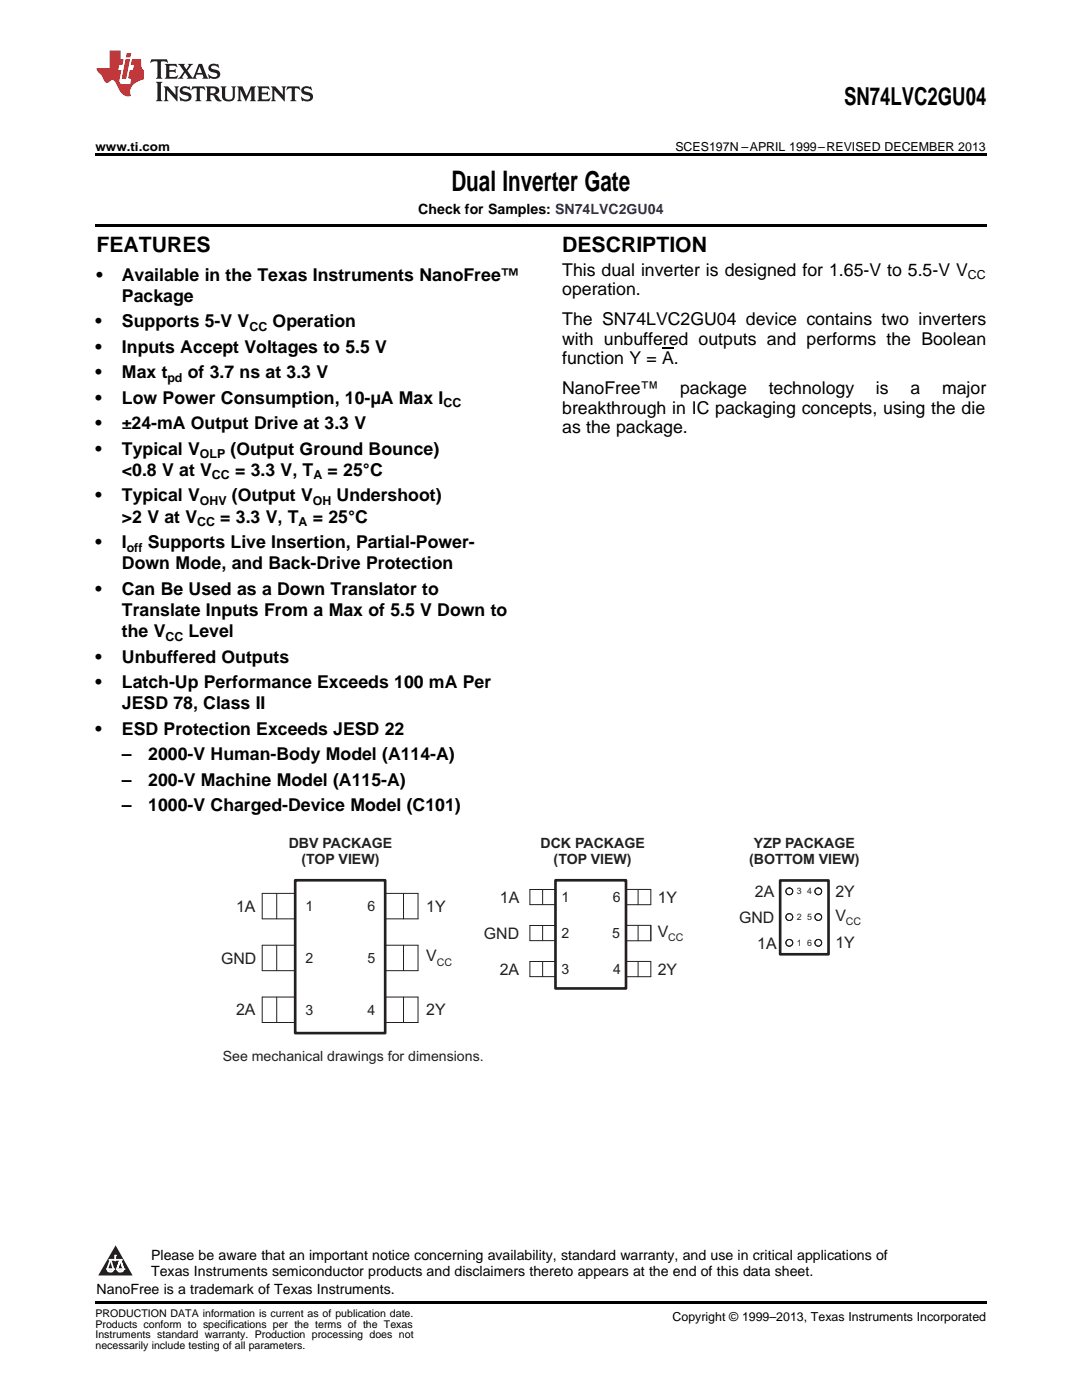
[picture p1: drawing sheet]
<svg xmlns="http://www.w3.org/2000/svg" width="216mm" height="279mm" viewBox="0 0 216 279" stroke-linecap="round" stroke-linejoin="round" font-family="sans-serif">
<defs><g id="words">
<text font-size="5.6" x="90.1" y="38.1">Dual Inverter Gate</text>
<text font-size="4.9" x="168.4" y="21">SN74LVC2GU04</text>
<g font-size="4.2">
<text x="19.2" y="50.3">FEATURES</text>
<text x="112.2" y="50.3">DESCRIPTION</text>
</g>
<g font-size="3.5">
<text x="19.2" y="56">•</text>
<text x="24.3" y="56">Available in the Texas Instruments NanoFree™</text>
<text x="112.2" y="55">This dual inverter is designed for 1.65-V to 5.5-V V</text>
<text x="112.2" y="58.9">operation.</text>
<text x="19" y="65.3">•</text>
<text x="24.3" y="60.3">Package</text>
<text x="24.3" y="65.3">Supports 5-V V</text>
<text x="54.4" y="65.3">Operation</text>
<text x="112.2" y="64.9">The SN74LVC2GU04 device contains two inverters</text>
<text x="19" y="70.4">•</text>
<text x="24.3" y="70.4">Inputs Accept Voltages to 5.5 V</text>
<text x="112.2" y="68.8">with unbuffered outputs and performs the Boolean</text>
<text x="19" y="75.5">•</text>
<text x="24.3" y="75.5">Max t</text>
<text x="37.5" y="75.5">of 3.7 ns at 3.3 V</text>
<text x="112.2" y="72.7">function Y = A.</text>
<text x="19" y="80.6">•</text>
<text x="24.3" y="80.6">Low Power Consumption, 10-µA Max I</text>
<text x="112.2" y="78.7">NanoFree™</text>
<text x="112.2" y="82.5">breakthrough in IC packaging concepts, using the die</text>
<text x="135.7" y="78.7">package</text>
<text x="153.4" y="78.7">technology</text>
<text x="174.8" y="78.7">is</text>
<text x="181.7" y="78.7">a</text>
<text x="188" y="78.7">major</text>
<text x="19" y="85.7">•</text>
<text x="24.3" y="85.7">±24-mA Output Drive at 3.3 V</text>
<text x="112.2" y="86.4">as the package.</text>
<text x="19" y="90.7">•</text>
<text x="24.3" y="90.7">Typical V</text>
<text x="24.3" y="95">&lt;0.8 V at V</text>
<text x="46" y="90.7">(Output Ground Bounce)</text>
<text x="46.9" y="95">= 3.3 V, T</text>
<text x="65.4" y="95">= 25°C</text>
<text x="19" y="100">•</text>
<text x="24.3" y="100">Typical V</text>
<text x="46.3" y="100">(Output V</text>
<text x="67.2" y="100">Undershoot)</text>
<text x="24.3" y="104.3">&gt;2 V at V</text>
<text x="44" y="104.3">= 3.3 V, T</text>
<text x="62.4" y="104.3">= 25°C</text>
<text x="19" y="109.4">•</text>
<text x="24.3" y="109.4">I</text>
<text x="24.3" y="113.6">Down Mode, and Back-Drive Protection</text>
<text x="29.5" y="109.4">Supports Live Insertion, Partial-Power-</text>
<text x="19" y="118.7">•</text>
<text x="24.3" y="118.7">Can Be Used as a Down Translator to</text>
<text x="24.3" y="122.9">Translate Inputs From a Max of 5.5 V Down to</text>
<text x="24.3" y="127.1">the V</text>
<text x="37.6" y="127.1">Level</text>
<text x="19" y="132.2">•</text>
<text x="19" y="137.3">•</text>
<text x="24.3" y="132.2">Unbuffered Outputs</text>
<text x="24.3" y="137.3">Latch-Up Performance Exceeds 100 mA Per</text>
<text x="24.3" y="141.5">JESD 78, Class II</text>
<text x="19" y="146.6">•</text>
<text x="24.3" y="146.6">ESD Protection Exceeds JESD 22</text>
<text x="24.3" y="151.7">–</text>
<text x="29.6" y="151.7">2000-V Human-Body Model (A114-A)</text>
<text x="24.3" y="156.8">–</text>
<text x="24.3" y="161.9">–</text>
<text x="29.6" y="156.8">200-V Machine Model (A115-A)</text>
<text x="29.6" y="161.9">1000-V Charged-Device Model (C101)</text>
</g>
<g font-size="3.2" fill="#231f20">
<text x="150.6" y="179">2A</text>
<text x="166.7" y="179">2Y</text>
<text x="47.1" y="182">1A</text>
<text x="85" y="181.9">1Y</text>
<text x="99.7" y="180.2">1A</text>
<text x="131.2" y="180.1">1Y</text>
<text x="147.5" y="184.2">GND</text>
<text x="166.7" y="183.7">V</text>
<text x="85" y="191.9">V</text>
<text x="96.5" y="187.4">GND</text>
<text x="131.2" y="186.9">V</text>
<text x="151.1" y="189.3">1A</text>
<text x="166.7" y="189.3">1Y</text>
<text x="44.1" y="192.3">GND</text>
<text x="99.7" y="194.5">2A</text>
<text x="131.2" y="194.5">2Y</text>
<text x="47.1" y="202.6">2A</text>
<text x="85" y="202.7">2Y</text>
</g>
<g font-size="2.8">
<text x="83.5" y="42.7">Check for Samples: SN74LVC2GU04</text>
<text x="30.2" y="251.5">Please be aware that an important notice concerning availability, standard warranty, and use in critical applications of</text>
<text x="30.2" y="254.7">Texas Instruments semiconductor products and disclaimers thereto appears at the end of this data sheet.</text>
<text x="19.3" y="258.2">NanoFree is a trademark of Texas Instruments.</text>
</g>
<g font-size="2.8" fill="#231f20">
<text x="57.6" y="169.2">DBV PACKAGE</text>
<text x="60.1" y="172.3">(TOP VIEW)</text>
<text x="107.9" y="169.2">DCK PACKAGE</text>
<text x="110.5" y="172.3">(TOP VIEW)</text>
<text x="149.5" y="172.3">(BOTTOM VIEW)</text>
<text x="150.4" y="169.2">YZP PACKAGE</text>
<text x="122.3" y="180">6</text>
<text x="61" y="181.8">1</text>
<text x="73.3" y="181.8">6</text>
<text x="112" y="180">1</text>
<text x="112" y="187.2">2</text>
<text x="122.1" y="187.2">5</text>
<text x="61" y="192.2">2</text>
<text x="73.3" y="192.1">5</text>
<text x="112" y="194.4">3</text>
<text x="122.3" y="194.4">4</text>
<text x="61" y="202.5">3</text>
<text x="73.3" y="202.5">4</text>
<text x="44.4" y="211.7">See mechanical drawings for dimensions.</text>
</g>
<g font-size="2.5">
<text x="19" y="30.1">www.ti.com</text>
<text x="134.8" y="30.1">SCES197N –APRIL 1999–REVISED DECEMBER 2013</text>
<text x="193.1" y="55.7">CC</text>
<text x="49.8" y="66">CC</text>
<text x="33.4" y="76.2">pd</text>
<text x="88.5" y="81.3">CC</text>
<text x="39.9" y="91.4">OLP</text>
<text x="42.3" y="95.7">CC</text>
<text x="62.5" y="95.7">A</text>
<text x="39.9" y="100.8">OHV</text>
<text x="62.4" y="100.8">OH</text>
<text x="39.3" y="105">CC</text>
<text x="59.6" y="105">A</text>
<text x="25.3" y="110.1">off</text>
<text x="33" y="127.8">CC</text>
<text x="134.2" y="263.6">Copyright © 1999–2013, Texas Instruments Incorporated</text>
</g>
<g font-size="2.1" fill="#231f20">
<text x="168.8" y="184.6">CC</text>
<text x="133.3" y="187.8">CC</text>
<text x="87.2" y="192.7">CC</text>
</g>
<g font-size="2.1">
<text x="19" y="262.9">PRODUCTION DATA information is current as of publication date.</text>
<text x="19" y="265">Products conform to specifications per the terms of the Texas</text>
<text x="19" y="267.1">Instruments standard warranty. Production processing does not</text>
<text x="19" y="269.2">necessarily include testing of all parameters.</text>
</g>
<g font-size="1.8" fill="#231f20">
<text x="159" y="178.5">3</text>
<text x="161" y="178.5">4</text>
<text x="159" y="183.6">2</text>
<text x="161" y="183.6">5</text>
<text x="159" y="188.8">1</text>
<text x="161" y="188.8">6</text>
</g>
<g font-size=".4" fill="#fff">
<text x="19" y="50.2">1</text>
<text x="19" y="258.2">2</text>
</g>
</g></defs>
<path d="M19 259.7h177.8v.5h-177.8z" fill="#000"/>
<path d="M23.1 248.5l3.4 6.1h-6.9z" fill="#231f20"/>
<path d="M21.4 253.3h1.2l-.3 .5h-.3a.55 .55 0 0 1-.6-.5z" fill-rule="evenodd" fill="#fff"/>
<path d="M21.4 253.3h1.2l-.3 .5h-.3a.55 .55 0 0 1-.6-.5z" fill="none" stroke="#231f20" stroke-width=".34"/>
<path d="M21.4 253.3l1.2 .1-.3 .4h-.5z" fill="none" stroke="#fff" stroke-width=".34"/>
<path d="M23 251.5h.1" fill="none" stroke="#fff" stroke-width=".34"/>
<path d="M23 250.6v.9z" fill="#fff"/>
<path d="M23 250.6v.9z" fill="none" stroke="#fff" stroke-width=".34"/>
<circle cx="23" cy="250.6" r=".17" fill="#fff"/>
<path d="M21.9 251.4h.1" fill="none" stroke="#fff" stroke-width=".34"/>
<path d="M21.9 251.4h2.3z" fill="#fff"/>
<path d="M21.9 251.4h2.3z" fill="none" stroke="#fff" stroke-width=".34"/>
<circle cx="24.2" cy="251.4" r=".17" fill="#fff"/>
<path d="M23.3 253.3h.1" fill="none" stroke="#fff" stroke-width=".34"/>
<path d="M24 251.4l-.7 1.9z" fill="#fff"/>
<path d="M24 251.4l-.7 1.9z" fill="none" stroke="#fff" stroke-width=".34"/>
<path d="M24 251.4l.7 1.9z" fill="#fff"/>
<path d="M24 251.4l.7 1.9z" fill="none" stroke="#fff" stroke-width=".34"/>
<path d="M24.6 253.3h.1" fill="none" stroke="#fff" stroke-width=".34"/>
<circle cx="21.4" cy="253.3" r=".17" fill="#fff"/>
<path d="M22.1 251.4l-.7 1.9z" fill="#fff"/>
<path d="M22.1 251.4l-.7 1.9z" fill="none" stroke="#fff" stroke-width=".34"/>
<path d="M22.1 251.4l.5 1.9z" fill="#fff"/>
<path d="M22.1 251.4l.5 1.9z" fill="none" stroke="#fff" stroke-width=".34"/>
<circle cx="22.6" cy="253.3" r=".17" fill="#fff"/>
<path d="M23.4 253.3h1.3a.65 .65 0 0 1-.7 .5 .65 .65 0 0 1-.6-.5z" fill-rule="evenodd" fill="#fff"/>
<path d="M23.4 253.3h1.3a.65 .65 0 0 1-.7 .5 .65 .65 0 0 1-.6-.5z" fill="none" stroke="#231f20" stroke-width=".34"/>
<path d="M23.4 253.3h1.3l-.4 .5h-.6z" fill="none" stroke="#fff" stroke-width=".34"/>
<path d="M23.3 253.3h.1" fill="none" stroke="#fff" stroke-width=".34"/>
<circle cx="24.7" cy="253.3" r=".17" fill="#fff"/>
<path d="M58.9 175.7h18v30.5h-18zM110.8 175.7h14.1v21.6h-14.1zM155.7 175.7h9.6v14.7h-9.6z" fill="none" stroke="#231f20" stroke-width=".53"/>
<g fill="none" stroke="#231f20" stroke-width=".2">
<path d="M52.3 178.3h6.6v5.1h-6.6zM55.2 178.3v5.1M76.9 178.3h6.5v5.1h-6.5zM80.5 178.3v5.1M105.7 177.5h5.1v3h-5.1zM108.3 177.5v3M124.9 177.5h5v3.1h-5M127.3 177.5v3.1M52.3 188.6h6.6v5.1h-6.6zM52.3 199h6.6v5.1h-6.6zM55.2 188.6v5.1M55.2 199v5.1"/>
<path d="M76.9 188.6h6.5v5.1h-6.5zM76.9 199h6.5v5.1h-6.5zM80.5 188.6v5.1M80.5 199v5.1M105.7 191.9h5.1v3h-5.1zM105.7 184.7h5.1v3h-5.1zM108.3 184.7v3M108.3 191.9v3M124.9 184.7h5v3.1h-5M124.9 191.9h5v3h-5M127.3 184.7v3.1M127.3 191.9v3"/>
</g>
<circle cx="157.5" cy="183" r=".69" fill="#fff"/>
<circle cx="157.5" cy="183" r=".69" fill="none" stroke="#010202" stroke-width=".2"/>
<circle cx="157.5" cy="183" r=".69" fill="none" stroke="#231f20" stroke-width=".2"/>
<circle cx="157.5" cy="188.2" r=".68" fill="#fff"/>
<circle cx="157.5" cy="188.2" r=".68" fill="none" stroke="#010202" stroke-width=".2"/>
<circle cx="157.5" cy="188.2" r=".68" fill="none" stroke="#231f20" stroke-width=".2"/>
<circle cx="163.3" cy="183" r=".67" fill="#fff"/>
<circle cx="163.3" cy="183" r=".67" fill="none" stroke="#010202" stroke-width=".2"/>
<circle cx="163.3" cy="183" r=".67" fill="none" stroke="#231f20" stroke-width=".2"/>
<circle cx="157.5" cy="177.9" r=".68" fill="#fff"/>
<circle cx="157.5" cy="177.9" r=".68" fill="none" stroke="#010202" stroke-width=".2"/>
<circle cx="157.5" cy="177.9" r=".68" fill="none" stroke="#231f20" stroke-width=".2"/>
<circle cx="163.3" cy="177.9" r=".67" fill="#fff"/>
<circle cx="163.3" cy="177.9" r=".67" fill="none" stroke="#010202" stroke-width=".2"/>
<circle cx="163.3" cy="177.9" r=".67" fill="none" stroke="#231f20" stroke-width=".2"/>
<circle cx="163.3" cy="188.2" r=".67" fill="#fff"/>
<circle cx="163.3" cy="188.2" r=".67" fill="none" stroke="#010202" stroke-width=".2"/>
<circle cx="163.3" cy="188.2" r=".67" fill="none" stroke="#231f20" stroke-width=".2"/>
<path d="M19 30.6h177.8v.5h-177.8zM19 44.7h177.8v.5h-177.8z" fill="#000"/>
<path d="M30.2 11.8l-.2 .8a1.31 1.31 0 0 1 1.4-.3v2.9l-.3 .5h1.3l-.3-.5v-2.7l.3-.3a1.09 1.09 0 0 1 1.1 .4l-.2-.8zM32.9 12.8l.3 .4v2l-.3 .5h2.4l.2-.7a1.48 1.48 0 0 1-1.7 .3v-1l1 .1 .2 .2v-.9l-.2 .3h-1v-.7l.2-.2a1.73 1.73 0 0 1 1.4 .3l-.2-.6zM35.5 12.8l1.2 1.4-.7 1-.5 .5h1.1l-.2-.3 .5-.9 .6 .9-.2 .3h2l-.3-.3 .2-.5h1.2l.2 .5-.2 .3h1.2l-.3-.4-1-2.5h-.6l-1.3 2.7-1-1.4 1.1-1.3h-1l.2 .2-.5 .9-.5-.9 .2-.2zM39.8 13.3l.5 1.3h-1zM41.9 12.9a.83 .83 0 0 0-.3 1 .83 .83 0 0 0 .8 .5l.8 .2 .2 .3a1 1 0 0 1-1 .5 1 1 0 0 1-.8-.6l.1 .9 .2-.1a1.65 1.65 0 0 0 2-.5 .89 .89 0 0 0-.8-1.2l-.8-.2-.2-.3a.91 .91 0 0 1 1.6 .2l-.2-.8h-.4a1.34 1.34 0 0 0-1.2 .1zM31.1 16.3l.3 .5v2.9l-.3 .5h1.3l-.3-.5v-2.9l.3-.5zM32.7 17.2l.2 .5v2l-.2 .5h.9l-.3-.5 .1-1.7 2 2.2v-2.5l.3-.5h-.9l.2 .3v1.4l-1.5-1.7zM36.2 17.4a.83 .83 0 0 0-.3 .9 .83 .83 0 0 0 .8 .6l.8 .2 .2 .3a1 1 0 0 1-1 .5 1 1 0 0 1-.8-.6l.1 .9 .2-.1a1.66 1.66 0 0 0 2-.5 .89 .89 0 0 0-.9-1.2l-.7-.2-.2-.3a.91 .91 0 0 1 1.6 .2l-.2-.9-.4 .1a1.36 1.36 0 0 0-1.2 .1zM38.4 17.2l-.2 .9a.61 .61 0 0 1 1.1-.3v1.9l-.4 .5h1.3l-.3-.5v-1.9l.2-.2a.81 .81 0 0 1 .8 .5l-.1-.9zM41 17.2l.3 .5v2l-.3 .5h1.3l-.3-.3v-.9a.72 .72 0 0 1 .9 .6 .85 .85 0 0 0 1.4 .5l-.5-.3-.5-.7-.3-.3a.78 .78 0 0 0 .7-.7 .78 .78 0 0 0-.7-.8zM42 17.7l.2-.1a.6 .6 0 0 1 .7 .1 .6 .6 0 0 1 .1 .7l-.2 .2h-.8zM44 17.2l.3 .3a3.4 3.4 0 0 0 .3 2.4 1.57 1.57 0 0 0 2.2-.3l.1-2.1 .2-.3h-1l.3 .5v1.5a.76 .76 0 0 1-.7 .7 .76 .76 0 0 1-.8-.7v-1.5l.3-.5zM47.3 17.2l.3 .5v2l-.3 .5h.9l-.2-.5v-1.8l1 2.3 1.1-2.3v1.8l-.2 .5h1.2l-.3-.5v-2l.3-.5h-1.1l-.8 2-.8-2zM51.3 17.2l.3 .5v2l-.3 .5h2.4l.2-.7a1.49 1.49 0 0 1-1.6 .3l-.1-1h1l.3 .3v-.9l-.3 .3h-1v-.7l.3-.2a1.73 1.73 0 0 1 1.4 .3l-.3-.7zM54.1 17.2l.3 .5v2l-.3 .5h1l-.4-.5 .1-1.7 2 2.2v-2.5l.3-.5h-.9l.2 .3v1.4l-1.5-1.7zM57.4 17.2l-.2 .9a.8 .8 0 0 1 1-.5v2.1l-.3 .5h1.3l-.4-.5v-1.9l.2-.2a.81 .81 0 0 1 .9 .5l-.2-.9zM60.4 17.4a.83 .83 0 0 0-.3 .9 .83 .83 0 0 0 .8 .6l.8 .2 .2 .3a1 1 0 0 1-1 .5 1 1 0 0 1-.8-.6l.2 .9 .1-.1a1.66 1.66 0 0 0 2-.5 .89 .89 0 0 0-.8-1.2l-.8-.2-.2-.3a.91 .91 0 0 1 1.6 .2l-.2-.9-.3 .1a1.35 1.35 0 0 0-1.3 .1z" fill="#231f20"/>
<path d="M21.9 10.1v3.5h-2.6a2.13 2.13 0 0 0 .9 1.4l.4 .6a.94 .94 0 0 0 1.1 .9 .75 .75 0 0 1 .6-.5 .75 .75 0 0 1 .7 .4l.5 1a2.1 2.1 0 0 0 2.6 1.7 2.2 2.2 0 0 1 1.7-3l.9-.3v-1.8a1.16 1.16 0 0 1-.5-1v-1.2h-1.9l-.2 1.2h.7l-.3 1h-.6l-.3 1.3v.3l.6 .1-.2 1.1h-.9a.93 .93 0 0 1-1.3-.8l.4-2h-.6l.2-1h.6l.3-1.2h-.6v-1.7zM25.1 11.8l-.8 3.9h.9l.7-3.9zM25.3 10.6l-.2 .9h.9l.2-.9z" fill="#ee1d23"/>
<path d="M132.1 69.6h2.3" fill="none" stroke="#000" stroke-width=".25"/>
<use href="#words"/>
</svg>
